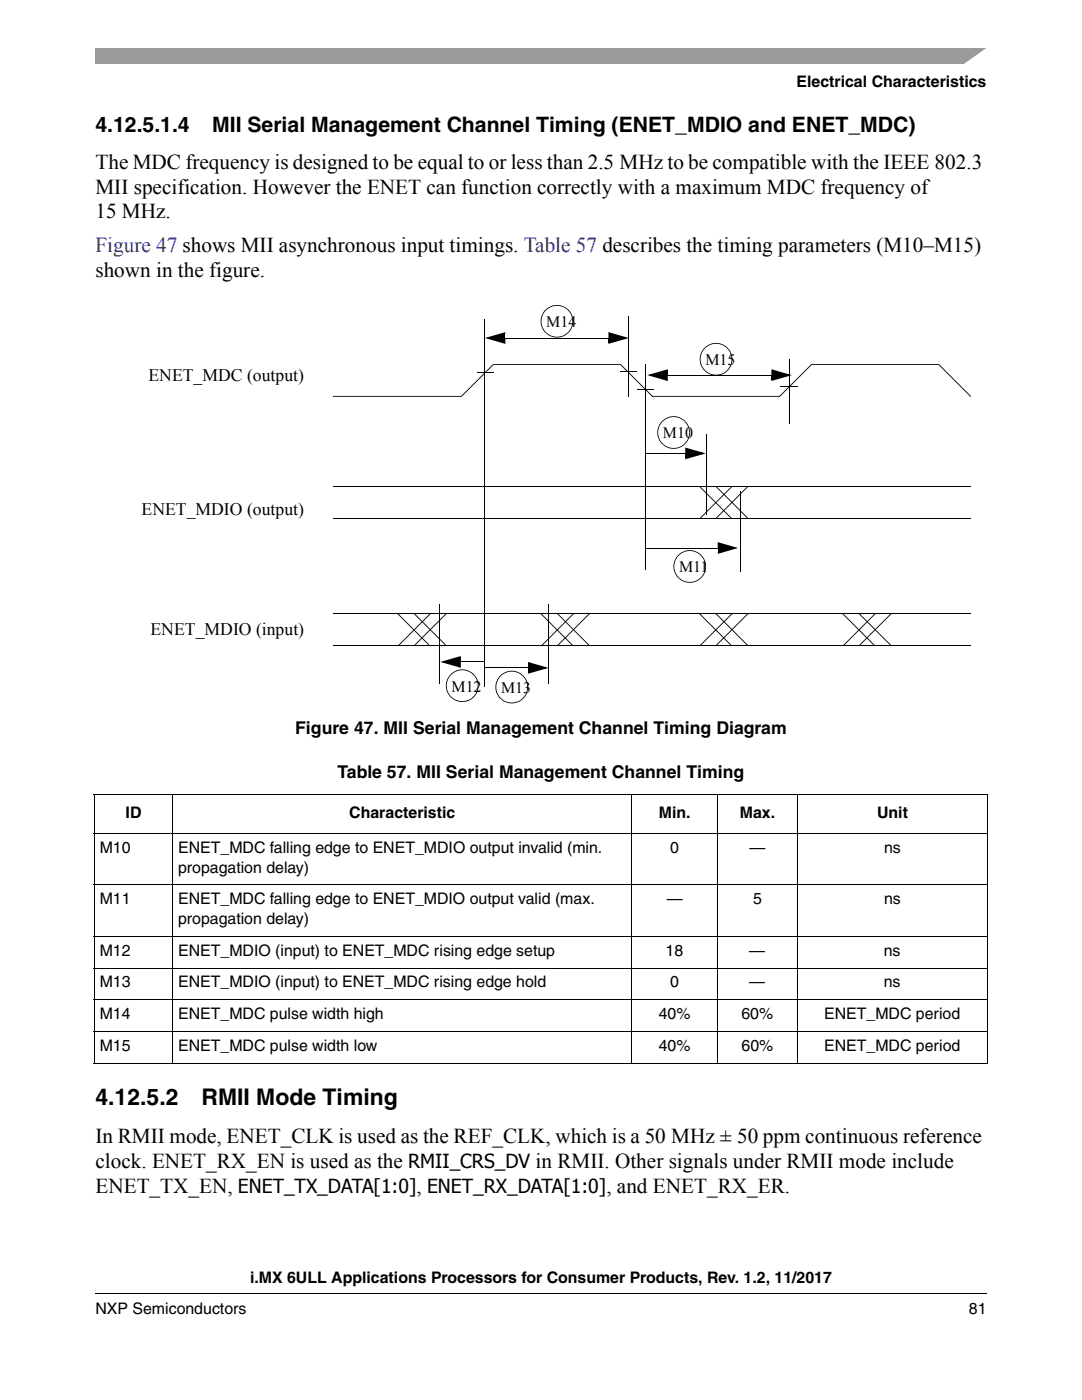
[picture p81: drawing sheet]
<svg xmlns="http://www.w3.org/2000/svg" width="216mm" height="279mm" viewBox="0 0 216 279" stroke-linecap="round" stroke-linejoin="round" font-family="sans-serif">
<defs><g id="words">
<g font-size="4.6">
<text x="19" y="220.6">4.12.5.2</text>
<text x="40.2" y="220.6">RMII Mode Timing</text>
</g>
<g font-size="4.2">
<text x="19" y="26.3">4.12.5.1.4</text>
<text x="42.3" y="26.3">MII Serial Management Channel Timing (ENET_MDIO and ENET_MDC)</text>
<text x="19" y="33.7">The MDC frequency is designed to be equal to or less than 2.5 MHz to be compatible with the IEEE 802.3</text>
<text x="19" y="38.7">MII specification. However the ENET can function correctly with a maximum MDC frequency of</text>
<text x="19" y="43.6">15 MHz.</text>
<text x="19" y="55.2">shown in the figure.</text>
<text x="19" y="228.1">In RMII mode, ENET_CLK is used as the REF_CLK, which is a 50 MHz ± 50 ppm continuous reference</text>
<text x="19" y="233">clock. ENET_RX_EN is used as the RMII_CRS_DV in RMII. Other signals under RMII mode include</text>
<text x="19" y="238">ENET_TX_EN, ENET_TX_DATA[1:0], ENET_RX_DATA[1:0], and ENET_RX_ER.</text>
</g>
<text font-size="4.2" fill="#0000c2" x="19" y="50.3">Figure 47 shows MII asynchronous input timings. Table 57 describes the timing parameters (M10–M15)</text>
<g font-size="3.5">
<text x="29.6" y="76.1">ENET_MDC (output)</text>
<text x="28.3" y="102.7">ENET_MDIO (output)</text>
<text x="30" y="126.8">ENET_MDIO (input)</text>
<text x="58.9" y="146.5">Figure 47. MII Serial Management Channel Timing Diagram</text>
<text x="67.4" y="155.3">Table 57. MII Serial Management Channel Timing</text>
</g>
<g font-size="3.2">
<text x="159" y="17.4">Electrical Characteristics</text>
<text x="109" y="65.3">M14</text>
<text x="140.8" y="72.9">M15</text>
<text x="132.3" y="87.5">M10</text>
<text x="135.5" y="114.2">M11</text>
<text x="90.1" y="138">M12</text>
<text x="100" y="138.3">M13</text>
<text x="25.1" y="163.2">ID</text>
<text x="69.7" y="163.2">Characteristic</text>
<text x="131.5" y="163.2">Min.</text>
<text x="147.6" y="163.2">Max.</text>
<text x="175" y="163.2">Unit</text>
<text x="19.9" y="170.2">M10</text>
<text x="35.5" y="170.2">ENET_MDC falling edge to ENET_MDIO output invalid (min.</text>
<text x="133.8" y="170.2">0</text>
<text x="149.6" y="170.2">—</text>
<text x="176.4" y="170.2">ns</text>
<text x="35.5" y="174.1">propagation delay)</text>
<text x="19.9" y="180.5">M11</text>
<text x="35.5" y="184.4">propagation delay)</text>
<text x="35.5" y="180.5">ENET_MDC falling edge to ENET_MDIO output valid (max.</text>
<text x="133.1" y="180.5">—</text>
<text x="150.3" y="180.5">5</text>
<text x="176.4" y="180.5">ns</text>
<text x="19.9" y="190.7">M12</text>
<text x="35.6" y="190.7">ENET_MDIO (input) to ENET_MDC rising edge setup</text>
<text x="132.8" y="190.7">18</text>
<text x="149.5" y="190.7">—</text>
<text x="176.3" y="190.7">ns</text>
<text x="19.9" y="197.1">M13</text>
<text x="35.6" y="197.1">ENET_MDIO (input) to ENET_MDC rising edge hold</text>
<text x="133.7" y="197.1">0</text>
<text x="149.5" y="197.1">—</text>
<text x="176.3" y="197.1">ns</text>
<text x="19.9" y="203.4">M14</text>
<text x="35.5" y="203.4">ENET_MDC pulse width high</text>
<text x="131.5" y="203.4">40%</text>
<text x="148" y="203.4">60%</text>
<text x="164.5" y="203.4">ENET_MDC period</text>
<text x="19.9" y="209.8">M15</text>
<text x="35.5" y="209.8">ENET_MDC pulse width low</text>
<text x="131.5" y="209.8">40%</text>
<text x="148" y="209.8">60%</text>
<text x="164.5" y="209.8">ENET_MDC period</text>
<text x="49.9" y="256.1">i.MX 6ULL Applications Processors for Consumer Products, Rev. 1.2, 11/2017</text>
<text x="19.1" y="262.3">NXP Semiconductors</text>
<text x="193.3" y="262.3">81</text>
</g>
</g></defs>
<path d="M19 258v.2z" fill="#000"/>
<path d="M19 258.1h177.8" fill="none" stroke="#000" stroke-width=".2"/>
<path d="M19 9.5h177.8v3.2h-177.8z" fill="#9a9a9a"/>
<path d="M192 13l5.3-3.8h1.5v3.8z" fill="#fff"/>
<g fill="none" stroke="#000" stroke-width=".2">
<path d="M95.2 74.3h3.3M96.8 63.8v73.1M98.4 72.7h25.5M100.8 67.5h20.7M123.8 74h3.3M125.5 63.2v16M127.2 77.8h3.3M128.8 72.7v41.1M133.2 74.9h20.8M155.8 77.2h3.3M157.6 71.7v12.8M161.9 72.7h25.5"/>
<path d="M66.7 97.1h127.1M129.1 90.5h7.7M141 86.8v15.9M147.7 98.1v16M66.7 103.4h127.1M128.8 109.4h14.5M66.7 122.5h127.1M66.7 128.8h127.1M87.7 120.6v15.9M91.9 132.1h4.8M96.7 133.3h8.8M109.5 120.6v15.9"/>
<path d="M18.7 158.6h178.5M18.8 158.7v53.5M34.5 158.5v53.8M126.1 158.5v53.8M143.2 158.5v53.8M159.1 158.5v53.8M197.1 158.7v53.5M18.7 166.4h178.5M18.7 176.6h178.5M18.7 186.8h178.5M18.7 193.2h178.5M18.7 199.5h178.5"/>
<path d="M18.7 205.9h178.5M18.7 212.2h178.5"/>
</g>
<g fill="#000">
<path d="M66.6 79l.1 .2zM66.7 79h25.4v.2l-.1-.2 6.4-6.3 .1 .1-6.4 6.4h-25.4zM95.2 74.2v.2zM96.7 63.8h.1zM100.5 66.5h.3v1h-.3zM100.8 67.4v.1zM96.8 67.5l4-1.2-.1 .4-3.2 .9-.2-.3 3.4 .9-.1 .4-.1-.2v-.9h.3v1.1zM109.2 66.5l.7 .5 .9 .2 1-.1 .8-.3 .7-.5 .6-.7 .3-1.5h.2a3.2 3.2 0 0 1-1.9 3 3.2 3.2 0 0 1-3.4-.5zM108.8 61.8a3.3 3.3 0 0 1 4.9 .2 3.4 3.4 0 0 1 .7 2.1h-.2l-.3-1.5-.6-.7-.7-.5-1.5-.4-1.4 .4-1 .7-.5 1.1-.1 .6 .1 1.2 .4 .8 .6 .7-.1 .1a3.2 3.2 0 0 1-.8-4.1zM121.4 66.3l4.1 1.2-4.1 1.1 .1-.4 3.3-.9 .1 .3-3.4-.9 .1-.3 .2 .1v1h-.4zM121.4 67.5h.4v.9h-.4zM123.7 74l.1 .1z"/>
<path d="M123.8 72.8l.1-.1 6.3 6.3-.1 .2zM125.4 63.1l.2 .1zM127.1 77.7l.1 .2zM128.7 72.7h.1zM130.1 79l.1 .2zM130.2 79h25.4v.2l-.1-.2 6.4-6.3 .1 .1-6.4 6.4h-25.4zM130.1 79.2l.2-.1zM132.9 73.9h.3v1h-.3zM133.2 74.8v.2zM129.2 74.9l4-1.2-.1 .4-3.2 .9-.1-.3 3.3 .9-.1 .4-.1-.2v-.9h.3v1.1zM140.9 74.1l1.1 .6 .6 .1 1.2-.1 .6-.3 .7-.5 .5-.7 .4-1.5h.1a3.2 3.2 0 0 1-1.8 2.9 3.2 3.2 0 0 1-3.5-.4zM140.6 69.4a3.3 3.3 0 0 1 3.5-.7 3.3 3.3 0 0 1 2 3h-.1l-.4-1.5-.8-.9-1.3-.6h-1.2l-.9 .3-.7 .5-.5 .7-.4 .9 .1 1.5 .3 .6 .7 .9-.1 .1-.8-.9a3.3 3.3 0 0 1 .6-3.9z"/>
<path d="M153.9 73.7l4.1 1.2-4.1 1.1 .2-.4 3.2-.9 .1 .3-3.3-.9 .1-.3 .1 .1v1h-.4zM153.9 74.9h.4v.9h-.4zM155.7 77.1l.1 .2zM157.5 71.6l.2 .1zM187.3 72.8l.1-.1 6.3 6.3-.1 .2zM193.7 79v.2zM66.6 97l.1 .2zM129 90.4l.1 .2zM132.5 88.7l.7 .5 .9 .2 .9-.1 .9-.3 .7-.5 .5-.7 .4-1.5h.2a3.2 3.2 0 0 1-1.9 3 3.2 3.2 0 0 1-3.4-.5zM136.7 89.3l4.1 1.2-4.1 1.2 .2-.5 3.2-.9 .1 .4-3.3-1 .1-.3 .1 .2v.9h-.4zM136.7 90.5h.4v.9h-.4zM132.1 84a3.3 3.3 0 0 1 3.5-.7 3.3 3.3 0 0 1 2.1 3h-.2l-.1-.9-.4-.8-1.1-1-1.5-.4-1.5 .4-1.1 1-.5 1.4 .2 1.2 .3 .9 .7 .6-.1 .1a3.2 3.2 0 0 1-.3-4.8z"/>
<path d="M139.5 97.1l.2-.1zM139.5 97.2l.2-.2 6.3 6.4-.1 .1zM140.9 86.7l.2 .1zM142.7 97.1l.2-.1zM142.8 97.2l.1-.2 6.4 6.4-.1 .1zM146 97l.2 .1zM139.6 103.4l6.4-6.4 .1 .2-6.3 6.3zM147.6 98l.2 .1zM149.2 97l.2 .1zM142.8 103.4l6.4-6.4 .1 .2-6.4 6.3zM66.6 103.4l.1 .1zM128.8 109.3v.2z"/>
<path d="M135.7 115.4l.4 .4 .9 .3h.9l.9-.2 .8-.5 .8-.8 .3-1.5h.2a3.2 3.2 0 0 1-1.9 2.9 3.2 3.2 0 0 1-3.4-.4zM139.6 103.4l.2 .1zM135.3 110.8a3.3 3.3 0 0 1 3.6-.8 3.3 3.3 0 0 1 2 3.1h-.2l-.1-1-.4-.8-1.1-1-1.5-.3-1.5 .3-1 1-.5 1.5 .1 1.2 .4 .8 .6 .6-.1 .2a3.2 3.2 0 0 1-.3-4.8zM142.7 103.4l.2 .1zM143.2 108.2l4.1 1.2-4.1 1.1 .1-.4 3.3-.9 .1 .3-3.4-.9 .1-.3 .2 .1v1h-.4zM143.2 109.4h.4v.9h-.4zM145.9 103.5l.2-.1zM149.3 103.4l-.1 .2zM66.6 122.4l.1 .2zM66.6 128.8l.1 .1zM79.2 122.5l.2-.1zM79.3 122.6l.1-.2 6.4 6.4-.1 .1z"/>
<path d="M79.4 128.8l.1 .2zM82.6 128.8l.1 .2zM82.5 122.5l.2-.1zM82.6 122.6l.1-.2 6.4 6.4-.1 .1zM85.8 128.8l-.1 .2zM85.9 122.4v.2zM79.4 128.8l6.4-6.4 .1 .2-6.3 6.3zM87.7 120.5l.1 .1zM89 122.4l.1 .2zM82.6 128.8l6.4-6.4 .1 .2-6.4 6.3zM89.1 128.8l-.1 .2zM90.3 139.2l1.3 .7h1l.9-.2 .7-.5 .6-.6 .4-.8 .1-1h.2a3.2 3.2 0 0 1-1.9 3 3.2 3.2 0 0 1-3.4-.4z"/>
<path d="M91.6 131.2h.3v.9h-.3zM87.9 132.1l4-1.2-.1 .4-3.2 1-.1-.4 3.3 1-.1 .3-.1-.2v-.9h.3v1.2zM89.9 134.6l.8-.6a3.2 3.2 0 0 1 3.1 0 3.2 3.2 0 0 1 1.7 2.8h-.2l-.1-.9-.4-.8-1.1-1-1.5-.3-1.4 .3-1.1 1-.5 1.4 .2 1.6 .9 1.1-.1 .2a3.2 3.2 0 0 1-.7-4.4zM96.6 133.2l.1 .2zM96.7 132l.1 .2zM100.2 139.5l.7 .5 .9 .2 .9-.1 .9-.3 .7-.5 .5-.7 .4-1.5h.2a3.2 3.2 0 0 1-4.8 2.9l-.5-.4zM99.8 134.8a3.3 3.3 0 0 1 3.5-.7 3.3 3.3 0 0 1 2.1 3h-.2l-.4-1.4-1-1.1-1.1-.5-1.5 .1-1.3 .7-.7 1.3-.2 .9 .2 .9 .2 .6 .8 .9-.1 .1-.5-.4a3.3 3.3 0 0 1-.7-2.7l.4-.9zM105.4 132.1l4.1 1.2-4.1 1.2 .1-.5 3.3-.9 .1 .4-3.4-1 .1-.3 .1 .2v.9h-.3zM105.4 133.3h.3v.9h-.3zM107.8 122.5l.2-.1zM107.9 122.6l.1-.2 6.4 6.4-.2 .1zM108 128.8l.1 .2z"/>
<path d="M109.4 120.5l.1 .1zM111.1 128.8l.2 .1zM111.1 122.5l.2-.1zM111.2 122.6l.1-.2 6.4 6.4-.2 .1zM114.4 128.8l-.1 .2zM114.4 122.4l.1 .2zM108 128.8l6.4-6.4 .1 .2-6.4 6.3zM117.5 122.4l.2 .1zM111.2 128.8l6.3-6.4 .2 .2-6.4 6.3zM117.7 128.8l-.1 .2zM139.5 122.5l.2-.1zM139.5 122.6l.2-.2 6.3 6.4-.1 .1z"/>
<path d="M139.6 128.8l.1 .2zM142.7 128.8l.2 .1zM142.7 122.5l.2-.1zM142.8 122.6l.1-.2 6.4 6.4-.1 .1zM146 128.8l-.1 .2zM146 122.4l.2 .1zM139.6 128.8l6.4-6.4 .1 .2-6.3 6.3zM149.2 122.4l.2 .1zM142.8 128.8l6.4-6.4 .1 .2-6.4 6.3zM149.3 128.8l-.1 .2zM168 122.5l.2-.1zM168.1 122.6l.1-.2 6.4 6.4-.1 .1z"/>
<path d="M168.1 128.8l.2 .1zM171.4 128.8v.2zM171.3 122.5l.2-.1zM171.4 122.6l.1-.2 6.4 6.4-.2 .1zM174.6 128.8l-.1 .2zM174.6 122.4l.2 .1zM168.2 128.8l6.4-6.4 .1 .2-6.4 6.3zM177.7 122.4l.2 .1zM171.4 128.8l6.3-6.4 .2 .2-6.4 6.3zM177.9 128.8l-.1 .2z"/>
</g>
<path d="M97.4 67.5l3.3-1v1.9zM121.6 66.5l3.2 1-3.2 .9zM129.8 74.9l3.3-1v1.9zM154.1 73.9l3.3 1-3.3 .9zM136.9 89.6l3.3 .9-3.3 .9zM143.4 108.4l3.2 1-3.2 .9zM88.5 132.1l3.3-.9v1.8zM105.5 132.4l3.3 .9-3.3 .9z" fill="#000"/>
<use href="#words"/>
</svg>
